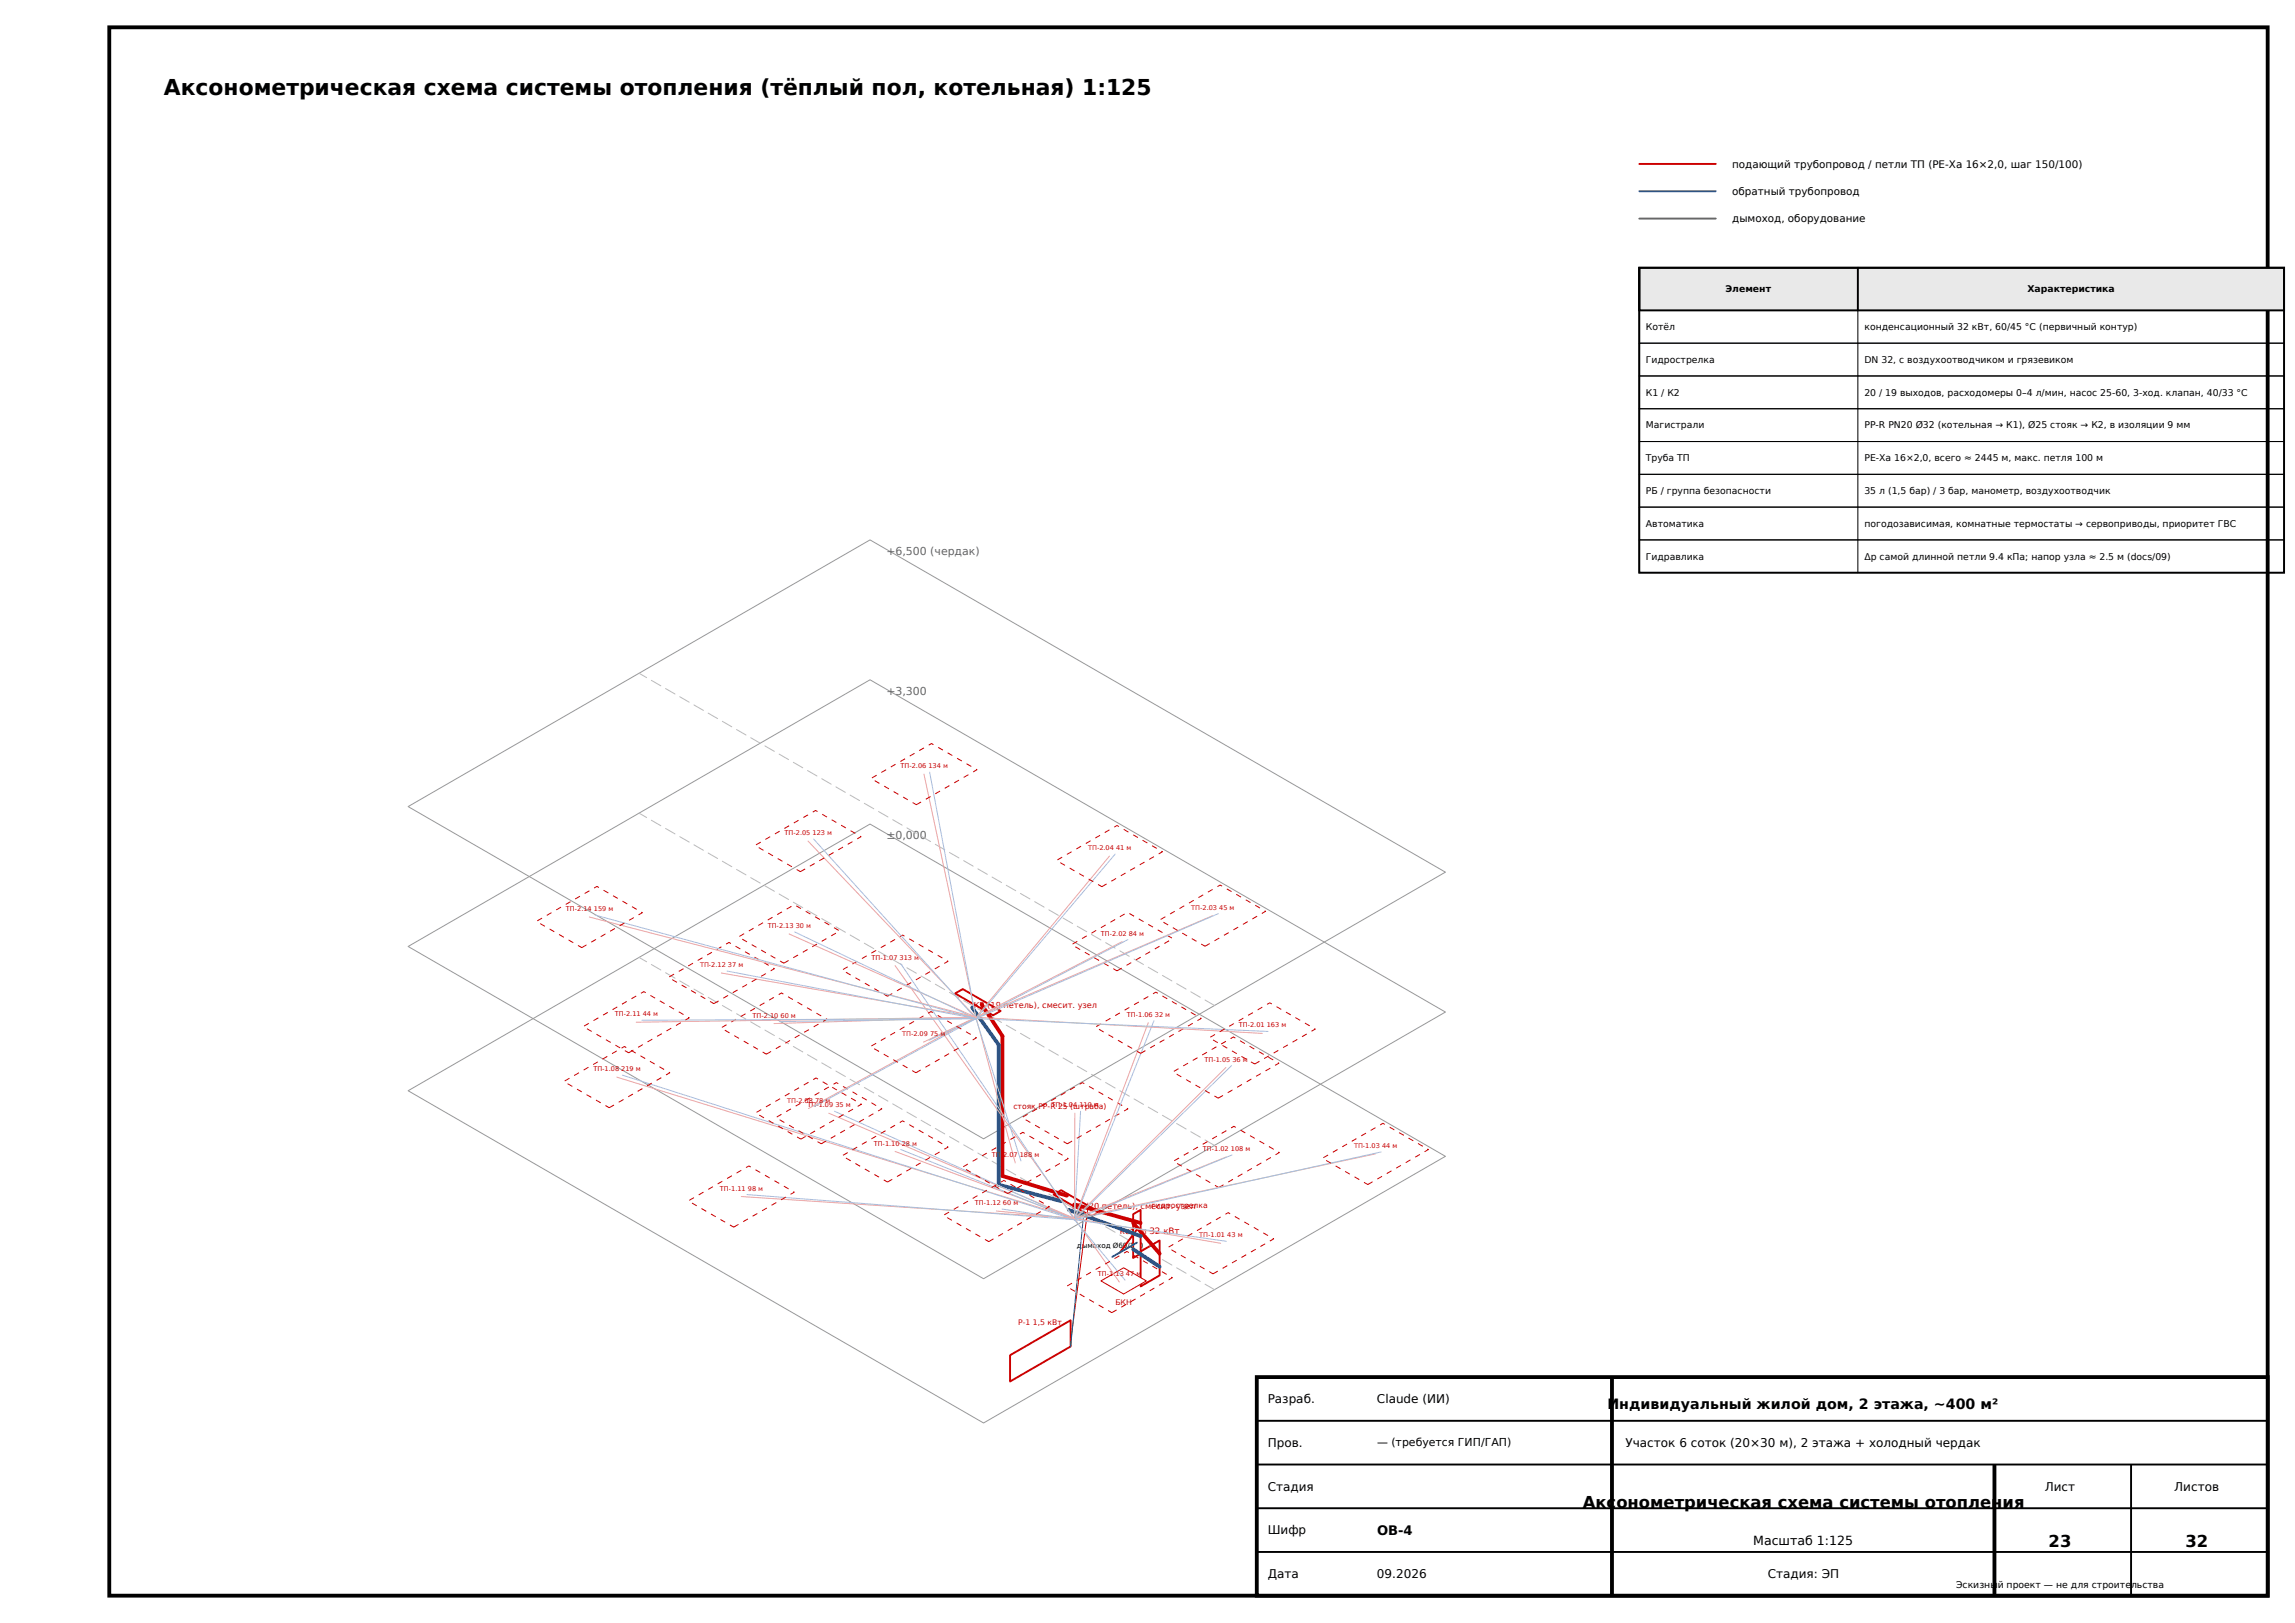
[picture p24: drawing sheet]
<svg xmlns="http://www.w3.org/2000/svg" width="420mm" height="297mm" viewBox="0 0 420 297" stroke-linecap="round" stroke-linejoin="round" font-family="sans-serif">
<defs><g id="words">
<text font-size="4" x="30" y="17.4">Аксонометрическая схема системы отопления (тёплый пол, котельная) 1:125</text>
<g font-size="3">
<text x="289.7" y="276">Аксонометрическая схема системы отопления</text>
<text x="374.9" y="283">23</text>
<text x="399.9" y="283">32</text>
</g>
<text font-size="2.6" x="294.2" y="257.9">Индивидуальный жилой дом, 2 этажа, ~400 м²</text>
<text font-size="2.4" x="252" y="280.8">ОВ-4</text>
<text font-size="2.3" x="320.8" y="282.8">Масштаб 1:125</text>
<g font-size="2.2">
<text x="232" y="256.8">Разраб.</text>
<text x="252" y="256.8">Claude (ИИ)</text>
<text x="232" y="264.8">Пров.</text>
<text x="297.5" y="264.8">Участок 6 соток (20×30 м), 2 этажа + холодный чердак</text>
<text x="232" y="272.8">Стадия</text>
<text x="374.2" y="272.8">Лист</text>
<text x="397.9" y="272.8">Листов</text>
<text x="232" y="280.8">Шифр</text>
<text x="232" y="288.8">Дата</text>
<text x="252" y="288.8">09.2026</text>
<text x="323.5" y="288.8">Стадия: ЭП</text>
</g>
<g font-size="2" fill="#666">
<text x="162.2" y="101.5">+6,500 (чердак)</text>
<text x="162.2" y="127.1">+3,300</text>
<text x="162.2" y="153.5">±0,000</text>
</g>
<text font-size="2" x="252" y="264.7">— (требуется ГИП/ГАП)</text>
<g font-size="1.9">
<text x="317" y="30.7">подающий трубопровод / петли ТП (PE-Xa 16×2,0, шаг 150/100)</text>
<text x="317" y="35.7">обратный трубопровод</text>
<text x="317" y="40.7">дымоход, оборудование</text>
</g>
<g font-size="1.7">
<text x="315.8" y="53.5">Элемент</text>
<text x="371" y="53.5">Характеристика</text>
<text x="301.2" y="60.4">Котёл</text>
<text x="341.2" y="60.4">конденсационный 32 кВт, 60/45 °С (первичный контур)</text>
<text x="301.2" y="66.4">Гидрострелка</text>
<text x="341.2" y="66.4">DN 32, с воздухоотводчиком и грязевиком</text>
<text x="301.2" y="72.4">К1 / К2</text>
<text x="341.2" y="72.4">20 / 19 выходов, расходомеры 0–4 л/мин, насос 25-60, 3-ход. клапан, 40/33 °С</text>
<text x="301.2" y="78.4">Магистрали</text>
<text x="341.2" y="78.4">PP-R PN20 Ø32 (котельная → К1), Ø25 стояк → К2, в изоляции 9 мм</text>
<text x="301.2" y="84.4">Труба ТП</text>
<text x="341.2" y="84.4">PE-Xa 16×2,0, всего ≈ 2445 м, макс. петля 100 м</text>
<text x="301.2" y="90.4">РБ / группа безопасности</text>
<text x="341.2" y="90.4">35 л (1,5 бар) / 3 бар, манометр, воздухоотводчик</text>
<text x="301.2" y="96.4">Автоматика</text>
<text x="341.2" y="96.4">погодозависимая, комнатные термостаты → сервоприводы, приоритет ГВС</text>
<text x="301.2" y="102.4">Гидравлика</text>
<text x="341.2" y="102.4">Δp самой длинной петли 9.4 кПа; напор узла ≈ 2.5 м (docs/09)</text>
<text x="358" y="290.6">Эскизный проект — не для строительства</text>
</g>
<text font-size="1.6" fill="#c00" x="205" y="225.8">котёл 32 кВт</text>
<g font-size="1.5" fill="#c00">
<text x="178.2" y="184.5">К2 (19 петель), смесит. узел</text>
<text x="196.2" y="221.3">К1 (20 петель), смесит. узел</text>
</g>
<g font-size="1.4" fill="#c00">
<text x="185.5" y="202.9">стояк PP-R 25 (штраба)</text>
<text x="210.8" y="221.1">гидрострелка</text>
<text x="204.1" y="238.9">БКН</text>
<text x="186.4" y="242.5">Р-1 1,5 кВт</text>
</g>
<text font-size="1.3" x="197.1" y="228.5">дымоход Ø60/100</text>
<g font-size="1.2" fill="#c00">
<text x="164.8" y="140.6">ТП-2.06 134 м</text>
<text x="143.6" y="152.8">ТП-2.05 123 м</text>
<text x="199.1" y="155.6">ТП-2.04 41 м</text>
<text x="103.6" y="166.7">ТП-2.14 159 м</text>
<text x="218" y="166.5">ТП-2.03 45 м</text>
<text x="140.5" y="169.8">ТП-2.13 30 м</text>
<text x="201.5" y="171.2">ТП-2.02 84 м</text>
<text x="128.1" y="177">ТП-2.12 37 м</text>
<text x="159.5" y="175.6">ТП-1.07 313 м</text>
<text x="112.5" y="186">ТП-2.11 44 м</text>
<text x="137.7" y="186.2">ТП-2.10 60 м</text>
<text x="165.1" y="189.6">ТП-2.09 75 м</text>
<text x="206.2" y="186.1">ТП-1.06 32 м</text>
<text x="226.7" y="188">ТП-2.01 163 м</text>
<text x="108.6" y="196">ТП-1.08 219 м</text>
<text x="220.4" y="194.3">ТП-1.05 36 м</text>
<text x="144" y="201.8">ТП-2.08 78 м</text>
<text x="147.8" y="202.6">ТП-1.09 35 м</text>
<text x="192.4" y="202.6">ТП-1.04 119 м</text>
<text x="159.9" y="209.6">ТП-1.10 28 м</text>
<text x="181.5" y="211.7">ТП-2.07 188 м</text>
<text x="220.1" y="210.6">ТП-1.02 108 м</text>
<text x="247.8" y="210.1">ТП-1.03 44 м</text>
<text x="131.7" y="217.9">ТП-1.11 98 м</text>
<text x="178.4" y="220.5">ТП-1.12 60 м</text>
<text x="219.5" y="226.4">ТП-1.01 43 м</text>
<text x="200.9" y="233.5">ТП-1.13 47 м</text>
</g>
</g></defs>
<path d="M20 5h395v287h-395z" fill="none" stroke="#000" stroke-width=".7" stroke-linecap="butt"/>
<path d="M230 252h185v40h-185z" fill="#fff" stroke="#000" stroke-width=".7" stroke-linecap="butt"/>
<path d="M230 260h185M230 268h185M230 276h185M390 268v24M230 284h185" fill="none" stroke="#000" stroke-width=".35"/>
<path d="M295 252v40M365 268v24" fill="none" stroke="#000" stroke-width=".7" stroke-linecap="butt"/>
<path d="M74.7 147.6l84.5-48.8 105.3 60.8-84.5 48.8zM74.7 173.2l84.5-48.8 105.3 60.8-84.5 48.8zM74.7 199.6l84.5-48.8 105.3 60.8-84.5 48.8z" fill="none" stroke="#999" stroke-width=".18"/>
<path d="M117 123.2l105.3 60.8zM117 148.8l105.3 60.8zM117 175.2l105.3 60.8z" fill="#000" stroke="#bbb" stroke-width=".18" stroke-dasharray="2 1"/>
<path d="M208.7 229l3.5-2v6.4l-3.5 2z" fill="#fff" stroke="#c00" stroke-width=".35"/>
<path d="M210.5 228h.7" fill="none" stroke="#666" stroke-width=".35"/>
<path d="M207.4 222.2l1.3-.8v8l-1.3 .8z" fill="#fff" stroke="#c00" stroke-width=".35"/>
<path d="M207.4 223.8l4.8 5.6z" fill="#000" stroke="#c00" stroke-width=".7"/>
<path d="M207.4 228.6l4.8 3.2z" fill="#000" stroke="#1a5fb4" stroke-width=".7"/>
<path d="M201.5 234.4l4.1-2.4 4.2 2.4-4.2 2.4z" fill="#fff" stroke="#c00" stroke-width=".18"/>
<path d="M208.1 225l-3.2 4.2z" fill="#000" stroke="#c00" stroke-width=".35"/>
<path d="M203.6 230l4.5-2.6z" fill="#000" stroke="#1a5fb4" stroke-width=".35"/>
<path d="M192.8 218.6l1.4-.8 6.9 4-1.4 .8z" fill="#fff" stroke="#c00" stroke-width=".35"/>
<path d="M183.5 215.2l11.7 3.6zM196.6 220.4l12.1 3.4z" fill="#000" stroke="#c00" stroke-width=".7"/>
<path d="M182.8 216.8l11.4 3zM195.6 221.4l13.1 4.8z" fill="#000" stroke="#1a5fb4" stroke-width=".7"/>
<path d="M183.5 189.6v25.6" fill="none" stroke="#c00" stroke-width=".7"/>
<path d="M182.8 191.2v25.6" fill="none" stroke="#1a5fb4" stroke-width=".7"/>
<path d="M174.8 181.8l1.4-.8 6.9 4-1.4 .8z" fill="#fff" stroke="#c00" stroke-width=".35"/>
<path d="M179.6 183.8l3.9 5.8z" fill="#000" stroke="#c00" stroke-width=".7"/>
<path d="M177.9 184.4l4.9 6.8z" fill="#000" stroke="#1a5fb4" stroke-width=".7"/>
<path d="M184.8 248l11.1-6.4v4.8l-11.1 6.4z" fill="#fff" stroke="#c00" stroke-width=".35"/>
<path d="M199 221.4l-3.1 24.2z" fill="#000" stroke="#c00" stroke-width=".18"/>
<path d="M198.4 221.8l-2.5 24.6z" fill="#000" stroke="#1a5fb4" stroke-width=".18"/>
<g fill="#000" stroke="#e9a3a3" stroke-width=".18">
<path d="M178.6 186.2l52.4 2.9zM178.6 186.2l26.8-13.9zM178.6 186.2l43.3-18.6zM203 156.7l-24.4 29.5zM147.9 153.9l30.7 32.3zM169.1 141.7l9.5 44.5zM178.6 186.2l7.2 26.6zM148 202.9l30.6-16.7zM169 190.7l9.6-4.5zM141.6 187.3l37-1.1zM116.4 187.1l62.2-.9zM132 178.1l46.6 8.1z"/>
<path d="M144.4 170.9l34.2 15.3zM107.9 167.8l70.7 18.4zM196.6 223l26.8 4.5zM196.6 223l27.8-11.3zM196.6 223l55.1-11.8zM196.7 203.7l-.1 19.3zM196.6 223l27.7-27.6zM210.1 187.2l-13.5 35.8zM163.8 176.7l32.8 46.3zM112.9 197.1l83.7 25.9zM151.7 203.7l44.9 19.3zM163.8 210.7l32.8 12.3z"/>
<path d="M135.7 219l60.9 4zM182.3 221.6l14.3 1.4zM196.6 223l8.2 11.6z"/>
</g>
<g fill="#000" stroke="#a9bfe3" stroke-width=".18">
<path d="M178.6 186.4l53.5 2.3zM178.6 186.4l27.8-14.4zM178.6 186.4l44.3-19.2zM204.1 156.3l-25.5 30.1zM148.9 153.6l29.7 32.8zM170.1 141.3l8.5 45.1zM178.6 186.4l8.2 26zM149 202.5l29.6-16.1zM170 190.3l8.6-3.9zM142.7 187l35.9-.6zM117.5 186.7l61.1-.3zM133.1 177.7l45.5 8.7z"/>
<path d="M145.5 170.6l33.1 15.8zM108.9 167.4l69.7 19zM196.6 223.2l27.8 4zM196.6 223.2l28.9-11.9zM196.6 223.2l56.2-12.4zM197.7 203.4l-1.1 19.8zM196.6 223.2l28.8-28.2zM211.2 186.8l-14.6 36.4zM164.8 176.4l31.8 46.8zM113.9 196.7l82.7 26.5zM152.7 203.4l43.9 19.8zM164.8 210.4l31.8 12.8z"/>
<path d="M136.7 218.6l59.9 4.6zM183.4 221.2l13.2 2zM196.6 223.2l9.3 11.1z"/>
</g>
<g fill="none" stroke="#c00" stroke-width=".18" stroke-dasharray="1 1" stroke-linecap="butt">
<path d="M138.2 154.7l11.1-6.4 8.3 4.8-11.1 6.4zM159.4 142.5l11.1-6.4 8.3 4.8-11.1 6.4zM193.3 157.5l11.1-6.4 8.3 4.8-11.1 6.4zM98.2 168.6l11-6.4 8.4 4.8-11.1 6.4zM122.3 178.9l11.1-6.4 8.3 4.8-11.1 6.4zM135.1 171.5l10.3-5.9 8.3 4.8-10.3 5.9zM154.1 177.5l11.1-6.4 8.3 4.8-11.1 6.4zM196.1 172.9l10.2-5.9 8.3 4.8-10.2 5.9zM212.2 168.4l11.1-6.4 8.3 4.8-11.1 6.4zM103.2 197.9l11.1-6.4 8.3 4.8-11.1 6.4zM106.7 187.9l11.1-6.4 8.3 4.8-11.1 6.4zM131.9 188.1l11.1-6.4 8.3 4.8-11.1 6.4z"/>
<path d="M159.3 191.5l11.1-6.4 8.3 4.8-11.1 6.4zM200.4 188l11.1-6.4 8.3 4.8-11.1 6.4zM214.6 196.2l11.1-6.4 8.3 4.8-11.1 6.4zM221.3 189.9l11.1-6.4 8.3 4.8-11.1 6.4zM126 219.8l11-6.4 8.4 4.8-11.1 6.4zM138.3 203.7l11-6.4 8.4 4.8-11.1 6.4zM142 204.5l11.1-6.4 8.3 4.8-11.1 6.4zM154.1 211.5l11.1-6.4 8.3 4.8-11.1 6.4zM176.1 213.6l11.1-6.4 8.3 4.8-11.1 6.4zM187 204.5l11.1-6.4 8.3 4.8-11.1 6.4zM214.7 212.5l11.1-6.4 8.3 4.8-11.1 6.4zM242 212l11.1-6.4 8.3 4.8-11.1 6.4z"/>
<path d="M172.6 222.4l11.1-6.4 8.3 4.8-11 6.4zM195.2 235.4l11-6.4 8.3 4.8-11 6.4zM213.7 228.3l11.1-6.4 8.3 4.8-11.1 6.4z"/>
</g>
<path d="M300 30h14" fill="none" stroke="#c00" stroke-width=".35"/>
<path d="M300 35h14" fill="none" stroke="#1a5fb4" stroke-width=".35"/>
<path d="M300 40h14" fill="none" stroke="#666" stroke-width=".35"/>
<path d="M300 49h118v7.8h-118z" fill="#e9e9e9" stroke="#000" stroke-width=".35"/>
<path d="M300 49h118v55.8h-118zM300 49v7.8M340 49v7.8" fill="none" stroke="#000" stroke-width=".35"/>
<path d="M300 56.8h118v6h-118zM300 56.8v48M340 56.8v48M300 62.8h118v6h-118zM300 68.8h118v6h-118zM300 74.8h118v6h-118zM300 80.8h118v6h-118zM300 86.8h118v6h-118zM300 92.8h118v6h-118zM300 98.8h118v6h-118z" fill="none" stroke="#000" stroke-width=".18"/>
<use href="#words"/>
</svg>
